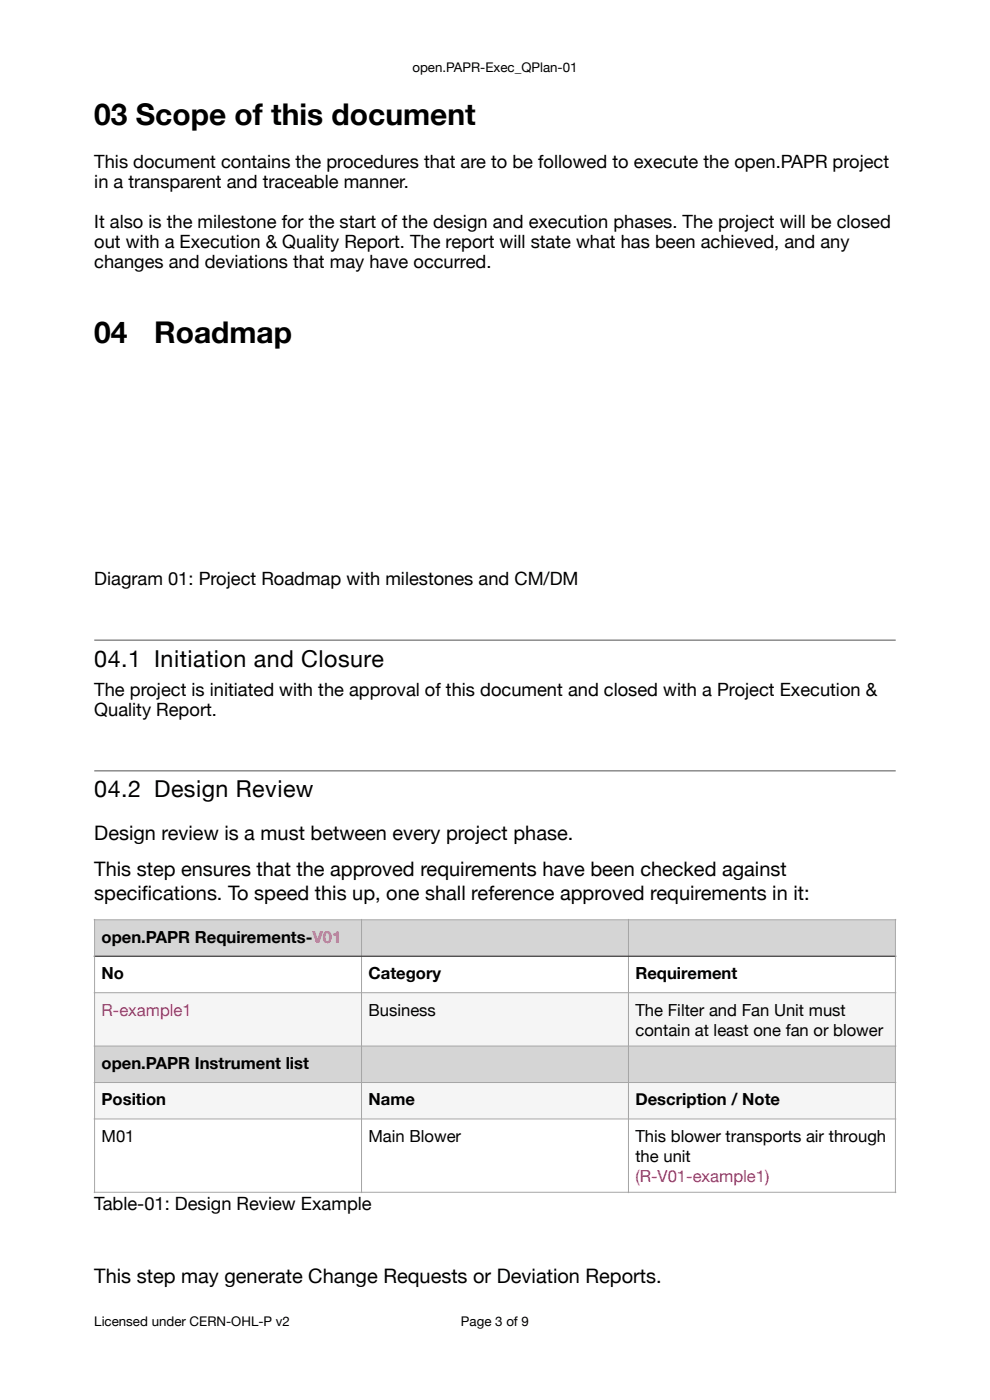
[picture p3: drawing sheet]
<svg xmlns="http://www.w3.org/2000/svg" width="210mm" height="297mm" viewBox="0 0 210 297" stroke-linecap="round" stroke-linejoin="round" font-family="sans-serif">
<defs><g id="words">
<g font-size="6.3">
<text x="20" y="26.6">03 Scope of this document</text>
<text x="20" y="72.8">04</text>
<text x="32.7" y="72.8">Roadmap</text>
</g>
<g font-size="4.9">
<text x="20" y="141.4">04.1 Initiation and Closure</text>
<text x="20" y="169.1">04.2 Design Review</text>
</g>
<g font-size="4.2">
<text x="20" y="178.2">Design review is a must between every project phase.</text>
<text x="20" y="185.9">This step ensures that the approved requirements have been checked against</text>
<text x="20" y="190.9">specif</text>
<text x="30.1" y="190.9">ications. To speed this up, one shall reference approved requirements in it:</text>
<text x="20" y="272.1">This step may generate Change Requests or Deviation Reports.</text>
</g>
<g font-size="3.9">
<text x="20" y="35.6">This document contains the procedures that are to be followed to execute the open.PAPR project</text>
<text x="20" y="39.9">in a transparent and traceable manner.</text>
<text x="20" y="48.3">It also is the milestone for the start of the design and execution phases. The project will be closed</text>
<text x="20" y="52.6">out with a Execution &amp; Quality Report. The report will state what has been achieved, and any</text>
<text x="20" y="56.8">changes and deviations that may have occurred.</text>
<text x="20" y="124.2">Diagram 01: Project Roadmap with milestones and CM/DM</text>
<text x="20" y="147.7">The project is initiated with the approval of this document and closed with a Project Execution &amp;</text>
<text x="20" y="151.9">Quality Report.</text>
<text x="20" y="256.6">Table-01: Design Review Example</text>
</g>
<g font-size="3.5">
<text x="21.5" y="200">open.PAPR Requirements-V01</text>
<text x="21.5" y="207.8">No</text>
<text x="78.2" y="207.8">Category</text>
<text x="134.8" y="207.8">Requirement</text>
<text x="78.2" y="215.5">Business</text>
<text x="134.8" y="215.5">The Filter and Fan Unit must</text>
<text x="134.8" y="219.7">contain at least one fan or blower</text>
<text x="21.5" y="226.8">open.PAPR Instrument list</text>
<text x="21.5" y="234.5">Position</text>
<text x="78.2" y="234.5">Name</text>
<text x="134.8" y="234.5">Description / Note</text>
<text x="21.5" y="242.2">M01</text>
<text x="78.2" y="242.2">Main Blower</text>
<text x="134.8" y="242.2">This blower transports air through</text>
<text x="134.8" y="246.5">the unit</text>
</g>
<g font-size="3.5" fill="#d41876">
<text x="21.5" y="215.5">R-example1</text>
<text x="134.8" y="250.7">(R-V01-example1)</text>
</g>
<g font-size="2.8">
<text x="87.5" y="15.3">open.PAPR-Exec_QPlan-01</text>
<text x="20" y="281.4">Licensed under CERN-OHL-P v2</text>
<text x="97.8" y="281.4">Page 3 of 9</text>
</g>
</g></defs>
<path d="M20 135.8h170M20 163.5h170" fill="none" stroke="#515151" stroke-width=".21"/>
<g fill="#d5d5d5">
<path d="M20.1 195.1h56.6v7.8h-56.6z"/>
<path d="M76.7 195.1h56.6v7.8h-56.6z"/>
<path d="M133.3 195.1h56.6v7.8h-56.6z"/>
</g>
<g fill="#f5f5f5">
<path d="M20.1 210.6h56.6v11.3h-56.6z"/>
<path d="M76.7 210.6h56.6v11.3h-56.6z"/>
<path d="M133.3 210.6h56.6v11.3h-56.6z"/>
</g>
<g fill="#d5d5d5">
<path d="M20.1 221.9h56.6v7.7h-56.6z"/>
<path d="M76.7 221.9h56.6v7.7h-56.6z"/>
<path d="M133.3 221.9h56.6v7.7h-56.6z"/>
</g>
<g fill="#f5f5f5">
<path d="M20.1 229.6h56.6v7.8h-56.6z"/>
<path d="M76.7 229.6h56.6v7.8h-56.6z"/>
<path d="M133.3 229.6h56.6v7.8h-56.6z"/>
</g>
<path d="M19.9 195.1h170.2M20.1 194.9v58.2M76.7 194.9v58.2M133.3 194.9v58.2M189.9 194.9v58.2M19.9 210.6h170.2M19.9 221.9h170.2M19.9 229.6h170.2M19.9 237.4h170.2M19.9 252.9h170.2" fill="none" stroke="#a6a6a6" stroke-width=".21"/>
<path d="M19.9 202.9h170.2" fill="none" stroke="#404040" stroke-width=".26"/>
<use href="#words"/>
</svg>
